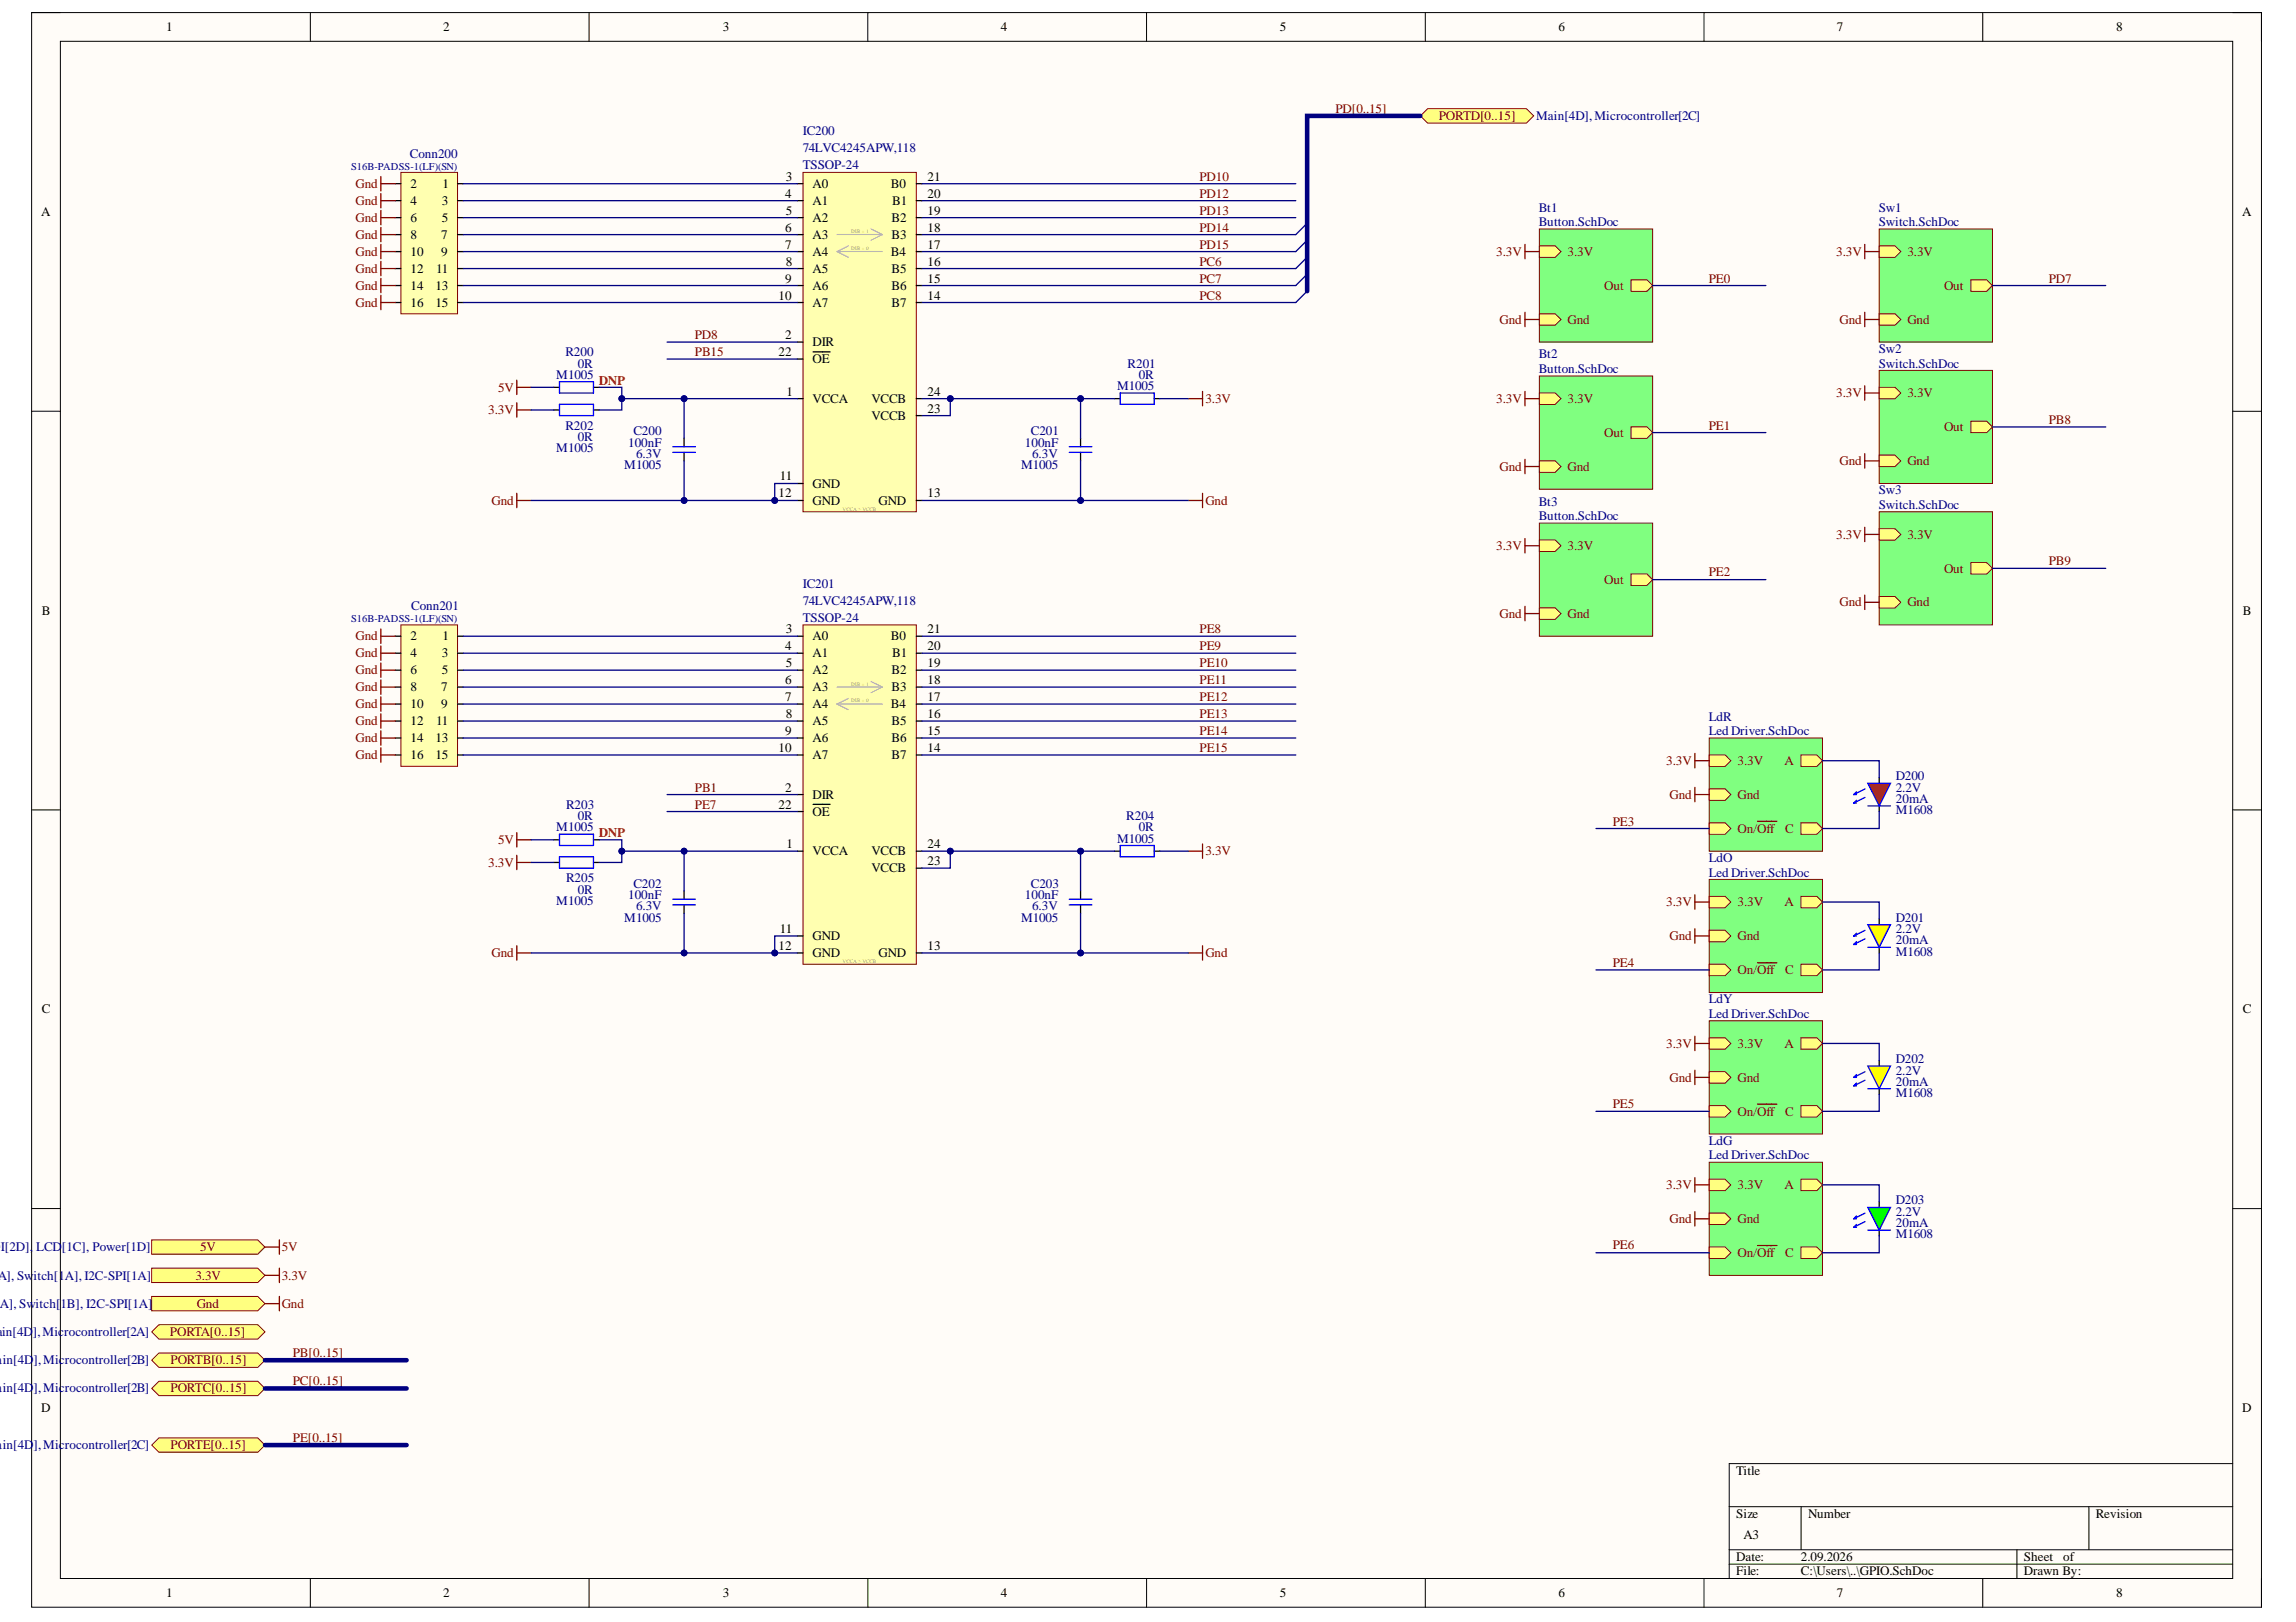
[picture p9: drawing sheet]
<svg xmlns="http://www.w3.org/2000/svg" width="297mm" height="210mm" viewBox="0 0 297 210" stroke-linecap="round" stroke-linejoin="round" font-family="sans-serif">
<defs><g id="words">
<g font-size="1.7">
<text x="21.5" y="4.1">1</text>
<text x="57.3" y="4.1">2</text>
<text x="93.5" y="4.1">3</text>
<text x="129.5" y="4.1">4</text>
<text x="165.6" y="4.1">5</text>
<text x="201.6" y="4.1">6</text>
<text x="237.6" y="4.1">7</text>
<text x="273.8" y="4.1">8</text>
<text x="101.7" y="23.4">3</text>
<text x="120" y="23.4">21</text>
<text x="5.3" y="28">A</text>
<text x="53.1" y="24.3">2</text>
<text x="53.1" y="26.5">4</text>
<text x="53.1" y="28.7">6</text>
<text x="57.2" y="26.5">3</text>
<text x="57.2" y="28.7">5</text>
<text x="57.3" y="24.3">1</text>
<text x="101.6" y="25.6">4</text>
<text x="101.6" y="30">6</text>
<text x="101.7" y="27.8">5</text>
<text x="105.1" y="24.3">A0</text>
<text x="105.1" y="26.5">A1</text>
<text x="105.1" y="28.7">A2</text>
<text x="115.3" y="24.3">B0</text>
<text x="115.4" y="28.7">B2</text>
<text x="115.4" y="26.5">B1</text>
<text x="120" y="30">18</text>
<text x="120" y="27.8">19</text>
<text x="120" y="25.6">20</text>
<text x="290.1" y="28">A</text>
<text x="53.1" y="30.9">8</text>
<text x="53.1" y="33.1">10</text>
<text x="53.1" y="35.3">12</text>
<text x="56.4" y="35.3">11</text>
<text x="57.1" y="30.9">7</text>
<text x="57.1" y="33.1">9</text>
<text x="101.6" y="32.2">7</text>
<text x="101.7" y="34.4">8</text>
<text x="105.1" y="30.9">A3</text>
<text x="105.1" y="33.1">A4</text>
<text x="105.1" y="35.3">A5</text>
<text x="115.3" y="33.1">B4</text>
<text x="115.4" y="35.3">B5</text>
<text x="115.4" y="30.9">B3</text>
<text x="120" y="34.4">16</text>
<text x="120" y="32.2">17</text>
<text x="53.1" y="37.5">14</text>
<text x="53.1" y="39.7">16</text>
<text x="56.3" y="37.5">13</text>
<text x="56.3" y="39.7">15</text>
<text x="100.7" y="38.8">10</text>
<text x="101.6" y="36.6">9</text>
<text x="105.1" y="37.5">A6</text>
<text x="105.1" y="39.7">A7</text>
<text x="115.4" y="39.7">B7</text>
<text x="115.4" y="37.5">B6</text>
<text x="120" y="38.8">14</text>
<text x="120" y="36.6">15</text>
<text x="100.7" y="46">22</text>
<text x="101.6" y="43.8">2</text>
<text x="105.1" y="44.8">DIR</text>
<text x="105.1" y="47">OE</text>
<text x="101.7" y="51.2">1</text>
<text x="105.1" y="52.1">VCCA</text>
<text x="112.7" y="52.1">VCCB</text>
<text x="120" y="53.4">23</text>
<text x="120" y="51.2">24</text>
<text x="112.7" y="54.3">VCCB</text>
<text x="100.7" y="64.4">12</text>
<text x="100.9" y="62.2">11</text>
<text x="105.1" y="63.1">GND</text>
<text x="105.1" y="65.3">GND</text>
<text x="113.7" y="65.3">GND</text>
<text x="120" y="64.4">13</text>
<text x="5.4" y="79.6">B</text>
<text x="53.1" y="82.9">2</text>
<text x="57.3" y="82.9">1</text>
<text x="101.7" y="81.9">3</text>
<text x="105.1" y="82.9">A0</text>
<text x="115.3" y="82.9">B0</text>
<text x="120" y="81.9">21</text>
<text x="290.2" y="79.6">B</text>
<text x="53.1" y="85.1">4</text>
<text x="53.1" y="87.3">6</text>
<text x="53.1" y="89.5">8</text>
<text x="57.1" y="89.5">7</text>
<text x="57.2" y="85.1">3</text>
<text x="57.2" y="87.3">5</text>
<text x="101.6" y="84.1">4</text>
<text x="101.6" y="88.5">6</text>
<text x="101.7" y="86.3">5</text>
<text x="105.1" y="85.1">A1</text>
<text x="105.1" y="87.3">A2</text>
<text x="105.1" y="89.5">A3</text>
<text x="115.4" y="89.5">B3</text>
<text x="115.4" y="87.3">B2</text>
<text x="115.4" y="85.1">B1</text>
<text x="120" y="88.5">18</text>
<text x="120" y="86.3">19</text>
<text x="120" y="84.1">20</text>
<text x="53.1" y="91.7">10</text>
<text x="53.1" y="93.9">12</text>
<text x="56.4" y="93.9">11</text>
<text x="57.1" y="91.7">9</text>
<text x="101.6" y="90.7">7</text>
<text x="101.6" y="95.1">9</text>
<text x="101.7" y="92.9">8</text>
<text x="105.1" y="91.7">A4</text>
<text x="105.1" y="93.9">A5</text>
<text x="115.3" y="91.7">B4</text>
<text x="115.4" y="93.9">B5</text>
<text x="120" y="95.1">15</text>
<text x="120" y="92.9">16</text>
<text x="120" y="90.7">17</text>
<text x="53.1" y="96.1">14</text>
<text x="53.1" y="98.3">16</text>
<text x="56.3" y="96.1">13</text>
<text x="56.3" y="98.3">15</text>
<text x="100.7" y="97.3">10</text>
<text x="105.1" y="96.1">A6</text>
<text x="105.1" y="98.3">A7</text>
<text x="115.4" y="98.3">B7</text>
<text x="115.4" y="96.1">B6</text>
<text x="120" y="97.3">14</text>
<text x="100.7" y="104.7">22</text>
<text x="101.6" y="102.5">2</text>
<text x="105.1" y="103.4">DIR</text>
<text x="105.1" y="105.6">OE</text>
<text x="101.7" y="109.7">1</text>
<text x="105.1" y="110.7">VCCA</text>
<text x="112.7" y="112.9">VCCB</text>
<text x="112.7" y="110.7">VCCB</text>
<text x="120" y="111.9">23</text>
<text x="120" y="109.7">24</text>
<text x="100.7" y="122.9">12</text>
<text x="100.9" y="120.7">11</text>
<text x="105.1" y="121.7">GND</text>
<text x="105.1" y="123.8">GND</text>
<text x="113.7" y="123.8">GND</text>
<text x="120" y="122.9">13</text>
<text x="5.4" y="131.1">C</text>
<text x="290.2" y="131.1">C</text>
<text x="5.3" y="182.7">D</text>
<text x="290.1" y="182.7">D</text>
<text x="224.6" y="190.8">Title</text>
<text x="224.6" y="196.4">Size</text>
<text x="233.9" y="196.4">Number</text>
<text x="271.1" y="196.4">Revision</text>
<text x="224.6" y="202">Date:</text>
<text x="224.6" y="203.9">File:</text>
<text x="225.5" y="199.2">A3</text>
<text x="233" y="202">2.09.2026</text>
<text x="233" y="203.9">C:\Users\..\GPIO.SchDoc</text>
<text x="261.8" y="202">Sheet</text>
<text x="261.8" y="203.9">Drawn By:</text>
<text x="266.9" y="202">of</text>
<text x="21.5" y="206.6">1</text>
<text x="57.3" y="206.6">2</text>
<text x="93.5" y="206.6">3</text>
<text x="129.5" y="206.6">4</text>
<text x="165.6" y="206.6">5</text>
<text x="201.6" y="206.6">6</text>
<text x="237.6" y="206.6">7</text>
<text x="273.8" y="206.6">8</text>
</g>
<g font-size="1.7" fill="#000080">
<text x="103.9" y="17.5">IC200</text>
<text x="198.7" y="15.5">Main[4D],Microcontroller[2C]</text>
<text x="53" y="20.4">Conn200</text>
<text x="103.9" y="19.7">74LVC4245APW,118</text>
<text x="103.9" y="21.9">TSSOP-24</text>
<text x="199.1" y="27.4">Bt1</text>
<text x="199.1" y="29.2">Button.SchDoc</text>
<text x="243.1" y="27.4">Sw1</text>
<text x="243.1" y="29.2">Switch.SchDoc</text>
<text x="73.2" y="46">R200</text>
<text x="74.8" y="47.6">0R</text>
<text x="145.9" y="47.6">R201</text>
<text x="199.1" y="46.4">Bt2</text>
<text x="243.1" y="45.7">Sw2</text>
<text x="243.1" y="47.6">Switch.SchDoc</text>
<text x="72" y="49">M1005</text>
<text x="144.5" y="50.4">M1005</text>
<text x="147.3" y="49">0R</text>
<text x="199.1" y="48.2">Button.SchDoc</text>
<text x="72" y="58.5">M1005</text>
<text x="73.2" y="55.6">R202</text>
<text x="74.8" y="57">0R</text>
<text x="81.3" y="57.8">100nF</text>
<text x="81.9" y="56.4">C200</text>
<text x="82.3" y="59.2">6.3V</text>
<text x="132.6" y="57.8">100nF</text>
<text x="133.4" y="56.4">C201</text>
<text x="133.5" y="59.2">6.3V</text>
<text x="80.8" y="60.7">M1005</text>
<text x="132.1" y="60.7">M1005</text>
<text x="199.1" y="65.5">Bt3</text>
<text x="243.1" y="64">Sw3</text>
<text x="243.1" y="65.8">Switch.SchDoc</text>
<text x="199.1" y="67.3">Button.SchDoc</text>
<text x="103.9" y="76.1">IC201</text>
<text x="53.2" y="79">Conn201</text>
<text x="103.9" y="78.3">74LVC4245APW,118</text>
<text x="103.9" y="80.5">TSSOP-24</text>
<text x="221.1" y="93.3">LdR</text>
<text x="221.1" y="95.1">Led Driver.SchDoc</text>
<text x="245.3" y="101">D200</text>
<text x="72" y="107.5">M1005</text>
<text x="73.2" y="104.7">R203</text>
<text x="74.8" y="106.1">0R</text>
<text x="145.7" y="106.1">R204</text>
<text x="147.3" y="107.5">0R</text>
<text x="245.3" y="103.9">20mA</text>
<text x="245.3" y="102.5">2.2V</text>
<text x="245.3" y="105.3">M1608</text>
<text x="144.5" y="109.1">M1005</text>
<text x="221.1" y="111.6">LdO</text>
<text x="221.1" y="113.5">Led Driver.SchDoc</text>
<text x="72" y="117.1">M1005</text>
<text x="73.2" y="114.1">R205</text>
<text x="74.8" y="115.7">0R</text>
<text x="80.8" y="119.3">M1005</text>
<text x="81.3" y="116.3">100nF</text>
<text x="81.9" y="114.9">C202</text>
<text x="82.3" y="117.8">6.3V</text>
<text x="132.1" y="119.3">M1005</text>
<text x="132.6" y="116.3">100nF</text>
<text x="133.4" y="114.9">C203</text>
<text x="133.5" y="117.8">6.3V</text>
<text x="245.3" y="119.3">D201</text>
<text x="245.3" y="122.2">20mA</text>
<text x="245.3" y="120.7">2.2V</text>
<text x="245.3" y="123.7">M1608</text>
<text x="221.1" y="129.8">LdY</text>
<text x="221.1" y="131.7">Led Driver.SchDoc</text>
<text x="245.3" y="137.5">D202</text>
<text x="245.3" y="140.5">20mA</text>
<text x="245.3" y="139.1">2.2V</text>
<text x="245.3" y="141.9">M1608</text>
<text x="221.1" y="148.2">LdG</text>
<text x="221.1" y="150">Led Driver.SchDoc</text>
<text x="245.3" y="155.9">D203</text>
<text x=".1" y="161.9">I[2D], LCD</text>
<text x="8" y="161.9">[1C], Power[1D]</text>
<text x="245.3" y="158.8">20mA</text>
<text x="245.3" y="157.3">2.2V</text>
<text x="245.3" y="160.3">M1608</text>
<text x="-.3" y="165.6">A], Sw</text>
<text x="4.3" y="165.6">itch[1A], I2C-SPI[1A]</text>
<text x="-.9" y="169.2">1A], Switch[</text>
<text x="-.5" y="172.9">ain[4D</text>
<text x="4.2" y="172.9">],Microcontroller[2A]</text>
<text x="7.8" y="169.2">1B], I2C-SPI[1A]</text>
<text x="-.4" y="176.6">ain[4D</text>
<text x="4.3" y="176.6">],Microcontroller[2B]</text>
<text x="-.4" y="180.2">ain[4D</text>
<text x="4.3" y="180.2">],Microcontroller[2B]</text>
<text x="-.4" y="187.5">ain[4D</text>
<text x="4.3" y="187.5">],Microcontroller[2C]</text>
</g>
<g font-size="1.7" fill="#800000">
<text x="172.8" y="14.6">PD[0..15]</text>
<text x="186.1" y="15.5">PORTD[0..15]</text>
<text x="155.2" y="23.4">PD10</text>
<text x="46" y="24.3">Gnd</text>
<text x="46" y="26.5">Gnd</text>
<text x="46" y="28.7">Gnd</text>
<text x="155.2" y="30">PD14</text>
<text x="155.2" y="27.8">PD13</text>
<text x="155.2" y="25.6">PD12</text>
<text x="46" y="30.9">Gnd</text>
<text x="46" y="33.1">Gnd</text>
<text x="46" y="35.3">Gnd</text>
<text x="155.2" y="34.4">PC6</text>
<text x="155.2" y="32.2">PD15</text>
<text x="193.6" y="33.1">3.3V</text>
<text x="202.8" y="33.1">3.3V</text>
<text x="237.6" y="33.1">3.3V</text>
<text x="246.8" y="33.1">3.3V</text>
<text x="46" y="37.5">Gnd</text>
<text x="46" y="39.7">Gnd</text>
<text x="155.2" y="38.8">PC8</text>
<text x="155.2" y="36.6">PC7</text>
<text x="194" y="41.9">Gnd</text>
<text x="202.8" y="41.9">Gnd</text>
<text x="207.5" y="37.5">Out</text>
<text x="221.1" y="36.6">PE0</text>
<text x="238" y="41.9">Gnd</text>
<text x="246.8" y="41.9">Gnd</text>
<text x="251.5" y="37.5">Out</text>
<text x="265" y="36.6">PD7</text>
<text x="89.9" y="43.8">PD8</text>
<text x="89.9" y="46">PB15</text>
<text x="63.2" y="53.6">3.3V</text>
<text x="64.4" y="50.7">5V</text>
<text x="155.9" y="52.1">3.3V</text>
<text x="193.6" y="52.1">3.3V</text>
<text x="202.8" y="52.1">3.3V</text>
<text x="237.6" y="51.4">3.3V</text>
<text x="246.8" y="51.4">3.3V</text>
<text x="207.5" y="56.5">Out</text>
<text x="221.1" y="55.6">PE1</text>
<text x="251.5" y="55.8">Out</text>
<text x="265" y="54.8">PB8</text>
<text x="63.6" y="65.3">Gnd</text>
<text x="155.9" y="65.3">Gnd</text>
<text x="194" y="60.9">Gnd</text>
<text x="202.8" y="60.9">Gnd</text>
<text x="238" y="60.2">Gnd</text>
<text x="246.8" y="60.2">Gnd</text>
<text x="193.6" y="71.1">3.3V</text>
<text x="202.8" y="71.1">3.3V</text>
<text x="237.6" y="69.7">3.3V</text>
<text x="246.8" y="69.7">3.3V</text>
<text x="207.5" y="75.5">Out</text>
<text x="221.1" y="74.6">PE2</text>
<text x="251.5" y="74.1">Out</text>
<text x="265" y="73.2">PB9</text>
<text x="46" y="82.9">Gnd</text>
<text x="155.2" y="81.9">PE8</text>
<text x="194" y="79.9">Gnd</text>
<text x="202.8" y="79.9">Gnd</text>
<text x="238" y="78.5">Gnd</text>
<text x="246.8" y="78.5">Gnd</text>
<text x="46" y="85.1">Gnd</text>
<text x="46" y="87.3">Gnd</text>
<text x="46" y="89.5">Gnd</text>
<text x="155.2" y="84.1">PE9</text>
<text x="155.2" y="86.3">PE10</text>
<text x="155.2" y="88.5">PE11</text>
<text x="46" y="91.7">Gnd</text>
<text x="46" y="93.9">Gnd</text>
<text x="155.2" y="90.7">PE12</text>
<text x="155.2" y="92.9">PE13</text>
<text x="155.2" y="95.1">PE14</text>
<text x="46" y="96.1">Gnd</text>
<text x="46" y="98.3">Gnd</text>
<text x="155.2" y="97.3">PE15</text>
<text x="215.6" y="99">3.3V</text>
<text x="224.8" y="99">3.3V</text>
<text x="230.9" y="99">A</text>
<text x="89.9" y="102.5">PB1</text>
<text x="89.9" y="104.7">PE7</text>
<text x="208.6" y="106.9">PE3</text>
<text x="216" y="103.4">Gnd</text>
<text x="224.8" y="103.4">Gnd</text>
<text x="224.8" y="107.8">On/Off</text>
<text x="231" y="107.8">C</text>
<text x="63.2" y="112.2">3.3V</text>
<text x="64.4" y="109.2">5V</text>
<text x="155.9" y="110.7">3.3V</text>
<text x="215.6" y="117.3">3.3V</text>
<text x="224.8" y="117.3">3.3V</text>
<text x="230.9" y="117.3">A</text>
<text x="63.6" y="123.8">Gnd</text>
<text x="155.9" y="123.8">Gnd</text>
<text x="208.6" y="125.1">PE4</text>
<text x="216" y="121.7">Gnd</text>
<text x="224.8" y="121.7">Gnd</text>
<text x="224.8" y="126">On/Off</text>
<text x="231" y="126">C</text>
<text x="215.6" y="135.6">3.3V</text>
<text x="224.8" y="135.6">3.3V</text>
<text x="230.9" y="135.6">A</text>
<text x="208.6" y="143.4">PE5</text>
<text x="216" y="140">Gnd</text>
<text x="224.8" y="140">Gnd</text>
<text x="224.8" y="144.4">On/Off</text>
<text x="231" y="144.4">C</text>
<text x="215.6" y="153.8">3.3V</text>
<text x="224.8" y="153.8">3.3V</text>
<text x="230.9" y="153.8">A</text>
<text x="25.9" y="161.9">5V</text>
<text x="36.4" y="161.9">5V</text>
<text x="208.6" y="161.7">PE6</text>
<text x="216" y="158.2">Gnd</text>
<text x="224.8" y="158.2">Gnd</text>
<text x="25.3" y="165.6">3.3V</text>
<text x="36.4" y="165.6">3.3V</text>
<text x="224.8" y="162.6">On/Off</text>
<text x="231" y="162.6">C</text>
<text x="22" y="172.9">PORTA[0..15]</text>
<text x="25.5" y="169.2">Gnd</text>
<text x="36.4" y="169.2">Gnd</text>
<text x="22.1" y="176.6">PORTB[0..15]</text>
<text x="37.9" y="175.6">PB[0..15]</text>
<text x="37.9" y="179.3">PC[0..15]</text>
<text x="22.1" y="180.2">PORTC[0..15]</text>
<text x="22.1" y="187.5">PORTE[0..15]</text>
<text x="37.9" y="186.6">PE[0..15]</text>
</g>
<g font-size="1.7" fill="#f00">
<text x="77.5" y="49.8">DNP</text>
<text x="77.5" y="108.3">DNP</text>
</g>
<g font-size="1.4" fill="#000080">
<text x="45.4" y="22">S16B-PADSS-1(LF)(SN)</text>
<text x="45.4" y="80.5">S16B-PADSS-1(LF)(SN)</text>
</g>
<g font-size=".7" fill="#999">
<text x="110.1" y="30.2">DIR = 1</text>
<text x="110.1" y="32.4">DIR = 0</text>
<text x="109" y="66.1">VCCA ≥ VCCB</text>
<text x="110.1" y="88.8">DIR = 1</text>
<text x="110.1" y="90.9">DIR = 0</text>
<text x="109" y="124.6">VCCA ≥ VCCB</text>
</g>
</g></defs>
<path d="M4.1 1.6h288.5v206.4h-288.5z" fill-rule="evenodd" fill="#fffcf8"/>
<path d="M4.1 1.6h288.5v206.4h-288.5z" fill="none" stroke="#000" stroke-width=".13"/>
<path d="M7.8 5.3h281v199h-281z" fill-rule="evenodd" fill="#fffcf8"/>
<g fill="none" stroke="#000" stroke-width=".13">
<path d="M4.1 1.6h3.7M7.8 5.3h281v199h-281zM40.1 1.6v3.7M76.2 1.6v3.7M112.3 1.6v3.7M148.3 1.6v3.7M184.4 1.6v3.7M220.5 1.6v3.7M256.5 1.6v3.7M288.8 1.6h3.8v3.7M4.1 53.2h3.7M288.8 53.2h3.8"/>
<path d="M4.1 104.8h3.7M288.8 104.8h3.8M4.1 156.4h3.7M288.8 156.4h3.8M223.7 195h65.1M233 195v5.6M270.2 195v5.6M288.8 189.4h-65.1v14.9M40.1 204.3v3.7M76.2 204.3v3.7M112.3 204.3v3.7M148.3 204.3v3.7"/>
<path d="M184.4 204.3v3.7M220.5 204.3v3.7M223.7 200.6h65.1M223.7 202.4h65.1M256.5 204.3v3.7M260.9 200.6v3.7M292.6 204.3v3.7"/>
</g>
<path d="M19.6 164.1h13.7l1 .9-1 1h-13.7z" fill-rule="evenodd" fill="#ffff80"/>
<path d="M19.6 164.1h13.7l1 .9-1 1h-13.7z" fill="none" stroke="#800000" stroke-width=".13"/>
<path d="M19.6 167.8h13.7l1 .9-1 .9h-13.7z" fill-rule="evenodd" fill="#ffff80"/>
<path d="M19.6 167.8h13.7l1 .9-1 .9h-13.7z" fill="none" stroke="#800000" stroke-width=".13"/>
<path d="M19.6 172.4l1-1h12.8l.9 1-.9 .9h-12.8z" fill-rule="evenodd" fill="#ffff80"/>
<path d="M19.6 172.4l1-1h12.8l.9 1-.9 .9h-12.8z" fill="none" stroke="#800000" stroke-width=".13"/>
<path d="M19.6 176l1-.9h12.8l.9 .9-.9 1h-12.8z" fill-rule="evenodd" fill="#ffff80"/>
<path d="M19.6 176l1-.9h12.8l.9 .9-.9 1h-12.8z" fill="none" stroke="#800000" stroke-width=".13"/>
<path d="M19.6 179.7l1-.9h12.8l.9 .9-.9 .9h-12.8z" fill-rule="evenodd" fill="#ffff80"/>
<path d="M19.6 179.7l1-.9h12.8l.9 .9-.9 .9h-12.8z" fill="none" stroke="#800000" stroke-width=".13"/>
<path d="M183.8 15l.9-.9h12.8l.9 .9-.9 .9h-12.8z" fill-rule="evenodd" fill="#ffff80"/>
<path d="M183.8 15l.9-.9h12.8l.9 .9-.9 .9h-12.8z" fill="none" stroke="#800000" stroke-width=".13"/>
<path d="M19.6 187l1-.9h12.8l.9 .9-.9 .9h-12.8z" fill-rule="evenodd" fill="#ffff80"/>
<path d="M19.6 187l1-.9h12.8l.9 .9-.9 .9h-12.8z" fill="none" stroke="#800000" stroke-width=".13"/>
<path d="M103.9 22.3h14.6v43.9h-14.6z" fill-rule="evenodd" fill="#ffffb0"/>
<path d="M103.9 22.3h14.6v43.9h-14.6z" fill="none" stroke="#800000" stroke-width=".13"/>
<g fill="none" stroke="#000" stroke-width=".17">
<path d="M103.2 23.8h.7M103.2 26h.7M103.2 28.2h.7M103.2 30.4h.7M103.2 32.6h.7M103.2 34.8h.7M103.2 37h.7M103.2 39.1h.7M118.5 23.8h.8M118.5 26h.8M118.5 28.2h.8M118.5 30.4h.8"/>
<path d="M118.5 32.6h.8M118.5 34.8h.8M118.5 37h.8M118.5 39.1h.8M103.2 51.6h.7M103.2 44.3h.7M103.2 46.5h.7M105.2 45.5h2.2M118.5 51.6h.8M118.5 53.8h.8M103.2 62.6h.7M103.2 64.8h.7"/>
<path d="M118.5 64.8h.8"/>
</g>
<path d="M108.3 30.4h5.8M108.3 32.6h5.8M108.3 32.6l1.5 .7M109.8 31.8l-1.5 .8M112.7 29.6l1.4 .8M114.1 30.4l-1.4 .7" fill="none" stroke="#b7b7b7" stroke-width=".17"/>
<path d="M51.9 80.9h7.3v18.3h-7.3z" fill-rule="evenodd" fill="#ffffb0"/>
<path d="M51.9 80.9h7.3v18.3h-7.3z" fill="none" stroke="#800000" stroke-width=".13"/>
<g fill="none" stroke="#000" stroke-width=".17">
<path d="M51.1 82.3h.8M51.1 84.5h.8M51.1 86.7h.8M51.1 88.9h.8M51.1 91.1h.8M51.1 93.3h.8M51.1 95.5h.8M51.1 97.7h.8M59.2 82.3h.7M59.2 84.5h.7M59.2 86.7h.7M59.2 88.9h.7"/>
<path d="M59.2 91.1h.7M59.2 93.3h.7M59.2 95.5h.7M59.2 97.7h.7"/>
</g>
<path d="M103.9 80.9h14.6v43.9h-14.6z" fill-rule="evenodd" fill="#ffffb0"/>
<path d="M103.9 80.9h14.6v43.9h-14.6z" fill="none" stroke="#800000" stroke-width=".13"/>
<g fill="none" stroke="#000" stroke-width=".17">
<path d="M103.2 82.3h.7M103.2 84.5h.7M103.2 86.7h.7M103.2 88.9h.7M103.2 91.1h.7M103.2 93.3h.7M103.2 95.5h.7M103.2 97.7h.7M118.5 82.3h.8M118.5 84.5h.8M118.5 86.7h.8M118.5 88.9h.8"/>
<path d="M118.5 91.1h.8M118.5 93.3h.8M118.5 95.5h.8M118.5 97.7h.8M103.2 110.1h.7M103.2 102.8h.7M103.2 105h.7M105.2 104.1h2.2M118.5 110.1h.8M118.5 112.3h.8M103.2 121.1h.7M103.2 123.3h.7"/>
<path d="M118.5 123.3h.8"/>
</g>
<path d="M108.3 88.9h5.8M108.3 91.1h5.8M108.3 91.1l1.5 .7M109.8 90.4l-1.5 .7M112.7 88.2l1.4 .7M114.1 88.9l-1.4 .8" fill="none" stroke="#b7b7b7" stroke-width=".17"/>
<path d="M51.9 22.3h7.3v18.3h-7.3z" fill-rule="evenodd" fill="#ffffb0"/>
<path d="M51.9 22.3h7.3v18.3h-7.3z" fill="none" stroke="#800000" stroke-width=".13"/>
<g fill="none" stroke="#000" stroke-width=".17">
<path d="M51.1 23.8h.8M51.1 26h.8M51.1 28.2h.8M51.1 30.4h.8M51.1 32.6h.8M51.1 34.8h.8M51.1 37h.8M51.1 39.1h.8M59.2 23.8h.7M59.2 26h.7M59.2 28.2h.7M59.2 30.4h.7"/>
<path d="M59.2 32.6h.7M59.2 34.8h.7M59.2 37h.7M59.2 39.1h.7M71.6 50.1h.8M76.8 50.1h.7M88.5 56.7v1.1M88.5 58.5v1.1M139.8 56.7v1.1M139.8 58.5v1.1M144.2 51.6h.7M149.3 51.6h.8"/>
</g>
<path d="M169.1 28.9l-1.5 1.5M169.1 31.1l-1.5 1.5M169.1 33.3l-1.5 1.5M169.1 35.5l-1.5 1.5M169.1 37.7l-1.5 1.4" fill="none" stroke="#000080" stroke-width=".17"/>
<path d="M72.4 49.4h4.4v1.5h-4.4zM87 57.8h3M87 58.5h3M138.3 57.8h3M138.3 58.5h3M144.9 50.9h4.4v1.4h-4.4z" fill="none" stroke="#00f" stroke-width=".17"/>
<path d="M34.3 165h1.8M34.3 168.7h1.8M34.3 161.4h1.8M36.1 160.5v1.8M36.1 164.1v1.9M36.1 167.8v1.8" fill="none" stroke="#800000" stroke-width=".17"/>
<path d="M19.6 160.5h13.7l1 .9-1 .9h-13.7z" fill-rule="evenodd" fill="#ffff80"/>
<path d="M19.6 160.5h13.7l1 .9-1 .9h-13.7z" fill="none" stroke="#800000" stroke-width=".13"/>
<g fill="none" stroke="#800000" stroke-width=".17">
<path d="M49.3 22.8v1.9M49.3 25v1.9M49.3 27.2v1.9M49.3 29.4v1.9M49.3 31.6v1.9M49.3 33.8v1.9M49.3 36v1.9M49.3 38.2v1.9M49.3 23.8h1.8M49.3 26h1.8M49.3 28.2h1.8M49.3 30.4h1.8"/>
<path d="M49.3 32.6h1.8M49.3 34.8h1.8M49.3 37h1.8M49.3 39.1h1.8M66.9 49.2v1.9M66.9 52.1v1.9M66.9 53.1h1.8M66.9 50.1h1.8M153.7 51.6h1.9M155.6 50.7v1.8M66.9 63.8v1.9M66.9 64.8h1.8"/>
<path d="M153.7 64.8h1.9M155.6 63.8v1.9M49.3 81.4v1.9M49.3 83.6v1.9M49.3 85.8v1.9M49.3 88v1.8M49.3 90.2v1.8M49.3 92.4v1.8M49.3 94.6v1.8M49.3 96.8v1.8M49.3 82.3h1.8M49.3 84.5h1.8"/>
<path d="M49.3 86.7h1.8M49.3 88.9h1.8M49.3 91.1h1.8M49.3 93.3h1.8M49.3 95.5h1.8M49.3 97.7h1.8M66.9 107.8v1.8M66.9 110.7v1.8M66.9 111.6h1.8M66.9 108.7h1.8M153.7 110.1h1.9M155.6 109.2v1.9"/>
<path d="M66.9 122.4v1.9M66.9 123.3h1.8M153.7 123.3h1.9M155.6 122.4v1.9"/>
</g>
<path d="M71.6 53.1h.8M76.8 53.1h.7M71.6 108.7h.8M71.6 111.6h.8M76.8 108.7h.7M76.8 111.6h.7M88.5 115.3v1.1M88.5 117.1v1.1M139.8 115.3v1.1M139.8 117.1v1.1M144.2 110.1h.7M149.3 110.1h.8" fill="none" stroke="#000" stroke-width=".17"/>
<path d="M72.4 52.3h4.4v1.5h-4.4zM72.4 108h4.4v1.4h-4.4zM72.4 110.9h4.4v1.4h-4.4zM87 116.4h3M87 117.1h3M138.3 116.4h3M138.3 117.1h3M144.9 109.4h4.4v1.5h-4.4z" fill="none" stroke="#00f" stroke-width=".17"/>
<path d="M199.2 29.6h14.6v14.7h-14.6z" fill-rule="evenodd" fill="#80ff80"/>
<path d="M199.2 29.6h14.6v14.7h-14.6z" fill="none" stroke="#800000" stroke-width=".13"/>
<path d="M199.2 31.8h2l.7 .8-.7 .7h-2z" fill-rule="evenodd" fill="#ffff80"/>
<path d="M199.2 31.8h2l.7 .8-.7 .7h-2z" fill="none" stroke="#800000" stroke-width=".13"/>
<path d="M199.2 40.6h2l.7 .7-.7 .8h-2z" fill-rule="evenodd" fill="#ffff80"/>
<path d="M199.2 40.6h2l.7 .7-.7 .8h-2z" fill="none" stroke="#800000" stroke-width=".13"/>
<path d="M211 36.2h2.1l.7 .8-.7 .7h-2.1z" fill-rule="evenodd" fill="#ffff80"/>
<path d="M211 36.2h2.1l.7 .8-.7 .7h-2.1z" fill="none" stroke="#800000" stroke-width=".13"/>
<g fill="none" stroke="#000080" stroke-width=".17">
<path d="M59.9 23.8h43.3M59.9 26h43.3M59.9 28.2h43.3M59.9 30.4h43.3M59.9 32.6h43.3M59.9 34.8h43.3M59.9 37h43.3M59.9 39.1h43.3M119.3 23.8h48.3M119.3 26h48.3M119.3 28.2h48.3M119.3 30.4h48.3"/>
<path d="M119.3 32.6h48.3M119.3 34.8h48.3M119.3 37h48.3M119.3 39.1h48.3M86.3 44.3h16.9M86.3 46.5h16.9M119.3 51.6h24.9M150.1 51.6h3.6M59.9 82.3h43.3M59.9 84.5h43.3M59.9 86.7h43.3M59.9 88.9h43.3"/>
<path d="M59.9 91.1h43.3M59.9 93.3h43.3M59.9 95.5h43.3M59.9 97.7h43.3M119.3 82.3h48.3M119.3 84.5h48.3M119.3 86.7h48.3M119.3 88.9h48.3M119.3 91.1h48.3M119.3 93.3h48.3M119.3 95.5h48.3M119.3 97.7h48.3"/>
</g>
<circle cx="139.8" cy="51.6" r=".37" fill="#000080"/>
<circle cx="139.8" cy="51.6" r=".37" fill="none" stroke="#000080" stroke-width=".13"/>
<circle cx="122.9" cy="51.6" r=".37" fill="#000080"/>
<circle cx="122.9" cy="51.6" r=".37" fill="none" stroke="#000080" stroke-width=".13"/>
<path d="M139.8 59.6v5.2" fill="none" stroke="#000080" stroke-width=".17"/>
<circle cx="139.8" cy="64.8" r=".37" fill="#000080"/>
<circle cx="139.8" cy="64.8" r=".37" fill="none" stroke="#000080" stroke-width=".13"/>
<path d="M139.8 51.6v5.1" fill="none" stroke="#000080" stroke-width=".17"/>
<circle cx="139.8" cy="51.6" r=".37" fill="#000080"/>
<circle cx="139.8" cy="51.6" r=".37" fill="none" stroke="#000080" stroke-width=".13"/>
<path d="M103.2 62.6h-3v2.2" fill="none" stroke="#000080" stroke-width=".17"/>
<circle cx="100.2" cy="64.8" r=".37" fill="#000080"/>
<circle cx="100.2" cy="64.8" r=".37" fill="none" stroke="#000080" stroke-width=".13"/>
<path d="M122.9 51.6v2.2h-3.6" fill="none" stroke="#000080" stroke-width=".17"/>
<circle cx="122.9" cy="51.6" r=".37" fill="#000080"/>
<circle cx="122.9" cy="51.6" r=".37" fill="none" stroke="#000080" stroke-width=".13"/>
<path d="M88.5 59.6v5.2" fill="none" stroke="#000080" stroke-width=".17"/>
<circle cx="88.5" cy="64.8" r=".37" fill="#000080"/>
<circle cx="88.5" cy="64.8" r=".37" fill="none" stroke="#000080" stroke-width=".13"/>
<path d="M88.5 51.6v5.1" fill="none" stroke="#000080" stroke-width=".17"/>
<circle cx="88.5" cy="51.6" r=".37" fill="#000080"/>
<circle cx="88.5" cy="51.6" r=".37" fill="none" stroke="#000080" stroke-width=".13"/>
<path d="M77.5 50.1h2.9v3h-2.9" fill="none" stroke="#000080" stroke-width=".17"/>
<circle cx="80.4" cy="51.6" r=".37" fill="#000080"/>
<circle cx="80.4" cy="51.6" r=".37" fill="none" stroke="#000080" stroke-width=".13"/>
<path d="M80.4 51.6h22.8" fill="none" stroke="#000080" stroke-width=".17"/>
<circle cx="80.4" cy="51.6" r=".37" fill="#000080"/>
<circle cx="80.4" cy="51.6" r=".37" fill="none" stroke="#000080" stroke-width=".13"/>
<circle cx="88.5" cy="51.6" r=".37" fill="#000080"/>
<circle cx="88.5" cy="51.6" r=".37" fill="none" stroke="#000080" stroke-width=".13"/>
<path d="M68.7 64.8h34.5" fill="none" stroke="#000080" stroke-width=".17"/>
<circle cx="100.2" cy="64.8" r=".37" fill="#000080"/>
<circle cx="100.2" cy="64.8" r=".37" fill="none" stroke="#000080" stroke-width=".13"/>
<circle cx="88.5" cy="64.8" r=".37" fill="#000080"/>
<circle cx="88.5" cy="64.8" r=".37" fill="none" stroke="#000080" stroke-width=".13"/>
<path d="M68.7 50.1h2.9M68.7 53.1h2.9M119.3 64.8h34.4" fill="none" stroke="#000080" stroke-width=".17"/>
<circle cx="139.8" cy="64.8" r=".37" fill="#000080"/>
<circle cx="139.8" cy="64.8" r=".37" fill="none" stroke="#000080" stroke-width=".13"/>
<path d="M86.3 102.8h16.9M86.3 105h16.9M119.3 110.1h24.9M150.1 110.1h3.6" fill="none" stroke="#000080" stroke-width=".17"/>
<circle cx="139.8" cy="110.1" r=".37" fill="#000080"/>
<circle cx="139.8" cy="110.1" r=".37" fill="none" stroke="#000080" stroke-width=".13"/>
<circle cx="122.9" cy="110.1" r=".37" fill="#000080"/>
<circle cx="122.9" cy="110.1" r=".37" fill="none" stroke="#000080" stroke-width=".13"/>
<path d="M139.8 118.2v5.1" fill="none" stroke="#000080" stroke-width=".17"/>
<circle cx="139.8" cy="123.3" r=".37" fill="#000080"/>
<circle cx="139.8" cy="123.3" r=".37" fill="none" stroke="#000080" stroke-width=".13"/>
<path d="M139.8 110.1v5.2" fill="none" stroke="#000080" stroke-width=".17"/>
<circle cx="139.8" cy="110.1" r=".37" fill="#000080"/>
<circle cx="139.8" cy="110.1" r=".37" fill="none" stroke="#000080" stroke-width=".13"/>
<path d="M103.2 121.1h-3v2.2" fill="none" stroke="#000080" stroke-width=".17"/>
<circle cx="100.2" cy="123.3" r=".37" fill="#000080"/>
<circle cx="100.2" cy="123.3" r=".37" fill="none" stroke="#000080" stroke-width=".13"/>
<path d="M122.9 110.1v2.2h-3.6" fill="none" stroke="#000080" stroke-width=".17"/>
<circle cx="122.9" cy="110.1" r=".37" fill="#000080"/>
<circle cx="122.9" cy="110.1" r=".37" fill="none" stroke="#000080" stroke-width=".13"/>
<path d="M88.5 118.2v5.1" fill="none" stroke="#000080" stroke-width=".17"/>
<circle cx="88.5" cy="123.3" r=".37" fill="#000080"/>
<circle cx="88.5" cy="123.3" r=".37" fill="none" stroke="#000080" stroke-width=".13"/>
<path d="M88.5 110.1v5.2" fill="none" stroke="#000080" stroke-width=".17"/>
<circle cx="88.5" cy="110.1" r=".37" fill="#000080"/>
<circle cx="88.5" cy="110.1" r=".37" fill="none" stroke="#000080" stroke-width=".13"/>
<path d="M77.5 108.7h2.9v2.9h-2.9" fill="none" stroke="#000080" stroke-width=".17"/>
<circle cx="80.4" cy="110.1" r=".37" fill="#000080"/>
<circle cx="80.4" cy="110.1" r=".37" fill="none" stroke="#000080" stroke-width=".13"/>
<path d="M80.4 110.1h22.8" fill="none" stroke="#000080" stroke-width=".17"/>
<circle cx="80.4" cy="110.1" r=".37" fill="#000080"/>
<circle cx="80.4" cy="110.1" r=".37" fill="none" stroke="#000080" stroke-width=".13"/>
<circle cx="88.5" cy="110.1" r=".37" fill="#000080"/>
<circle cx="88.5" cy="110.1" r=".37" fill="none" stroke="#000080" stroke-width=".13"/>
<path d="M68.7 123.3h34.5" fill="none" stroke="#000080" stroke-width=".17"/>
<circle cx="100.2" cy="123.3" r=".37" fill="#000080"/>
<circle cx="100.2" cy="123.3" r=".37" fill="none" stroke="#000080" stroke-width=".13"/>
<circle cx="88.5" cy="123.3" r=".37" fill="#000080"/>
<circle cx="88.5" cy="123.3" r=".37" fill="none" stroke="#000080" stroke-width=".13"/>
<path d="M68.7 108.7h2.9M68.7 111.6h2.9M119.3 123.3h34.4" fill="none" stroke="#000080" stroke-width=".17"/>
<circle cx="139.8" cy="123.3" r=".37" fill="#000080"/>
<circle cx="139.8" cy="123.3" r=".37" fill="none" stroke="#000080" stroke-width=".13"/>
<path d="M183.8 15h-14.7v22.7M34.3 187h18.3" fill="none" stroke="#000080" stroke-width=".59"/>
<path d="M199.2 48.7h14.6v14.6h-14.6z" fill-rule="evenodd" fill="#80ff80"/>
<path d="M199.2 48.7h14.6v14.6h-14.6z" fill="none" stroke="#800000" stroke-width=".13"/>
<path d="M199.2 50.8h2l.7 .8-.7 .7h-2z" fill-rule="evenodd" fill="#ffff80"/>
<path d="M199.2 50.8h2l.7 .8-.7 .7h-2z" fill="none" stroke="#800000" stroke-width=".13"/>
<path d="M199.2 59.6h2l.7 .8-.7 .7h-2z" fill-rule="evenodd" fill="#ffff80"/>
<path d="M199.2 59.6h2l.7 .8-.7 .7h-2z" fill="none" stroke="#800000" stroke-width=".13"/>
<path d="M211 55.2h2.1l.7 .8-.7 .7h-2.1z" fill-rule="evenodd" fill="#ffff80"/>
<path d="M211 55.2h2.1l.7 .8-.7 .7h-2.1z" fill="none" stroke="#800000" stroke-width=".13"/>
<path d="M199.2 67.7h14.6v14.6h-14.6z" fill-rule="evenodd" fill="#80ff80"/>
<path d="M199.2 67.7h14.6v14.6h-14.6z" fill="none" stroke="#800000" stroke-width=".13"/>
<path d="M199.2 69.9h2l.7 .7-.7 .8h-2z" fill-rule="evenodd" fill="#ffff80"/>
<path d="M199.2 69.9h2l.7 .7-.7 .8h-2z" fill="none" stroke="#800000" stroke-width=".13"/>
<path d="M199.2 78.7h2l.7 .7-.7 .8h-2z" fill-rule="evenodd" fill="#ffff80"/>
<path d="M199.2 78.7h2l.7 .7-.7 .8h-2z" fill="none" stroke="#800000" stroke-width=".13"/>
<path d="M211 74.3h2.1l.7 .7-.7 .8h-2.1z" fill-rule="evenodd" fill="#ffff80"/>
<path d="M211 74.3h2.1l.7 .7-.7 .8h-2.1z" fill="none" stroke="#800000" stroke-width=".13"/>
<path d="M197.3 31.6v1.9M197.3 32.6h1.9M197.3 40.4v1.9M197.3 50.7v1.8M197.3 59.4v1.9M197.3 41.3h1.9M197.3 51.6h1.9M197.3 69.7v1.9M197.3 78.5v1.8M197.3 60.4h1.9M197.3 70.6h1.9M197.3 79.4h1.9" fill="none" stroke="#800000" stroke-width=".17"/>
<path d="M213.8 37h14.7M213.8 56h14.7M213.8 75h14.7" fill="none" stroke="#000080" stroke-width=".17"/>
<path d="M34.3 176h18.3" fill="none" stroke="#000080" stroke-width=".59"/>
<path d="M243.1 29.6h14.7v14.7h-14.7z" fill-rule="evenodd" fill="#80ff80"/>
<path d="M243.1 29.6h14.7v14.7h-14.7z" fill="none" stroke="#800000" stroke-width=".13"/>
<path d="M243.1 31.8h2.1l.7 .8-.7 .7h-2.1z" fill-rule="evenodd" fill="#ffff80"/>
<path d="M243.1 31.8h2.1l.7 .8-.7 .7h-2.1z" fill="none" stroke="#800000" stroke-width=".13"/>
<path d="M243.1 40.6h2.1l.7 .7-.7 .8h-2.1z" fill-rule="evenodd" fill="#ffff80"/>
<path d="M243.1 40.6h2.1l.7 .7-.7 .8h-2.1z" fill="none" stroke="#800000" stroke-width=".13"/>
<path d="M255 36.2h2l.8 .8-.8 .7h-2z" fill-rule="evenodd" fill="#ffff80"/>
<path d="M255 36.2h2l.8 .8-.8 .7h-2z" fill="none" stroke="#800000" stroke-width=".13"/>
<path d="M241.2 31.6v1.9M241.2 32.6h1.9M241.2 40.4v1.9M241.2 41.3h1.9" fill="none" stroke="#800000" stroke-width=".17"/>
<path d="M257.8 37h14.6" fill="none" stroke="#000080" stroke-width=".17"/>
<path d="M243.1 47.9h14.7v14.7h-14.7z" fill-rule="evenodd" fill="#80ff80"/>
<path d="M243.1 47.9h14.7v14.7h-14.7z" fill="none" stroke="#800000" stroke-width=".13"/>
<path d="M243.1 50.1h2.1l.7 .8-.7 .7h-2.1z" fill-rule="evenodd" fill="#ffff80"/>
<path d="M243.1 50.1h2.1l.7 .8-.7 .7h-2.1z" fill="none" stroke="#800000" stroke-width=".13"/>
<path d="M243.1 58.9h2.1l.7 .7-.7 .8h-2.1z" fill-rule="evenodd" fill="#ffff80"/>
<path d="M243.1 58.9h2.1l.7 .7-.7 .8h-2.1z" fill="none" stroke="#800000" stroke-width=".13"/>
<path d="M255 54.5h2l.8 .8-.8 .7h-2z" fill-rule="evenodd" fill="#ffff80"/>
<path d="M255 54.5h2l.8 .8-.8 .7h-2z" fill="none" stroke="#800000" stroke-width=".13"/>
<path d="M241.2 49.9v1.9M241.2 58.7v1.9M241.2 50.9h1.9M241.2 59.6h1.9" fill="none" stroke="#800000" stroke-width=".17"/>
<path d="M257.8 55.3h14.6" fill="none" stroke="#000080" stroke-width=".17"/>
<path d="M243.1 66.2h14.7v14.7h-14.7z" fill-rule="evenodd" fill="#80ff80"/>
<path d="M243.1 66.2h14.7v14.7h-14.7z" fill="none" stroke="#800000" stroke-width=".13"/>
<path d="M243.1 68.4h2.1l.7 .8-.7 .7h-2.1z" fill-rule="evenodd" fill="#ffff80"/>
<path d="M243.1 68.4h2.1l.7 .8-.7 .7h-2.1z" fill="none" stroke="#800000" stroke-width=".13"/>
<path d="M243.1 77.2h2.1l.7 .7-.7 .8h-2.1z" fill-rule="evenodd" fill="#ffff80"/>
<path d="M243.1 77.2h2.1l.7 .7-.7 .8h-2.1z" fill="none" stroke="#800000" stroke-width=".13"/>
<path d="M255 72.8h2l.8 .8-.8 .7h-2z" fill-rule="evenodd" fill="#ffff80"/>
<path d="M255 72.8h2l.8 .8-.8 .7h-2z" fill="none" stroke="#800000" stroke-width=".13"/>
<path d="M241.2 68.2v1.9M241.2 77v1.9M241.2 69.2h1.9M241.2 77.9h1.9" fill="none" stroke="#800000" stroke-width=".17"/>
<path d="M257.8 73.6h14.6" fill="none" stroke="#000080" stroke-width=".17"/>
<path d="M243.1 100.6v.8M243.1 104.3v.7" fill="none" stroke="#000" stroke-width=".17"/>
<path d="M241.6 101.4h3l-1.5 2.9z" fill="#f00"/>
<path d="M239.8 102.8h.4M239.8 103.9h.4M240.2 102.5l-.4 .3M240.2 103.6l-.4 .3M241.3 102.1l-1.5 .7M241.3 103.2l-1.5 .7M241.6 101.4h3l-1.5 2.9zM241.6 104.3h3" fill="none" stroke="#00f" stroke-width=".17"/>
<path d="M243.1 118.9v.8M243.1 122.6v.7" fill="none" stroke="#000" stroke-width=".17"/>
<path d="M241.6 119.7h3l-1.5 2.9z" fill="#f90"/>
<path d="M241.6 119.7h3l-1.5 2.9zM239.8 121.1h.4M239.8 122.2h.4M240.2 120.8l-.4 .3M240.2 121.9l-.4 .3M241.3 120.4l-1.5 .7M241.3 121.5l-1.5 .7M241.6 122.6h3" fill="none" stroke="#00f" stroke-width=".17"/>
<path d="M243.1 137.2v.8M243.1 140.9v.7" fill="none" stroke="#000" stroke-width=".17"/>
<path d="M241.6 138h3l-1.5 2.9z" fill="#ff0"/>
<path d="M239.8 139.4h.4M240.2 139.1l-.4 .3M241.3 138.7l-1.5 .7M241.3 139.8l-1.5 .7M241.6 138h3l-1.5 2.9zM239.8 140.5h.4M240.2 140.2l-.4 .3M241.6 140.9h3" fill="none" stroke="#00f" stroke-width=".17"/>
<path d="M243.1 155.5v.8M243.1 159.2v.7" fill="none" stroke="#000" stroke-width=".17"/>
<path d="M241.6 156.3h3l-1.5 2.9z" fill="#0f0"/>
<path d="M239.8 157.7h.4M239.8 158.8h.4M240.2 157.4l-.4 .3M240.2 158.5l-.4 .3M241.3 157l-1.5 .7M241.3 158.1l-1.5 .7M241.6 156.3h3l-1.5 2.9zM241.6 159.2h3" fill="none" stroke="#00f" stroke-width=".17"/>
<path d="M221.1 95.5h14.7v14.7h-14.7z" fill-rule="evenodd" fill="#80ff80"/>
<path d="M221.1 95.5h14.7v14.7h-14.7z" fill="none" stroke="#800000" stroke-width=".13"/>
<path d="M221.1 97.7h2.1l.7 .7-.7 .8h-2.1z" fill-rule="evenodd" fill="#ffff80"/>
<path d="M221.1 97.7h2.1l.7 .7-.7 .8h-2.1z" fill="none" stroke="#800000" stroke-width=".13"/>
<path d="M221.1 102.1h2.1l.7 .7-.7 .8h-2.1z" fill-rule="evenodd" fill="#ffff80"/>
<path d="M221.1 102.1h2.1l.7 .7-.7 .8h-2.1z" fill="none" stroke="#800000" stroke-width=".13"/>
<path d="M233 97.7h2l.8 .7-.8 .8h-2z" fill-rule="evenodd" fill="#ffff80"/>
<path d="M233 97.7h2l.8 .7-.8 .8h-2z" fill="none" stroke="#800000" stroke-width=".13"/>
<path d="M233 106.5h2l.8 .7-.8 .8h-2z" fill-rule="evenodd" fill="#ffff80"/>
<path d="M233 106.5h2l.8 .7-.8 .8h-2z" fill="none" stroke="#800000" stroke-width=".13"/>
<path d="M221.1 106.5h2.1l.7 .7-.7 .8h-2.1z" fill-rule="evenodd" fill="#ffff80"/>
<path d="M221.1 106.5h2.1l.7 .7-.7 .8h-2.1z" fill="none" stroke="#800000" stroke-width=".13"/>
<path d="M219.3 97.5v1.9M219.3 98.4h1.8M219.3 101.9v1.9M219.3 102.8h1.8M227.4 106.3h2.5" fill="none" stroke="#800000" stroke-width=".17"/>
<path d="M206.5 107.2h14.6" fill="none" stroke="#000080" stroke-width=".17"/>
<path d="M221.1 113.8h14.7v14.6h-14.7z" fill-rule="evenodd" fill="#80ff80"/>
<path d="M221.1 113.8h14.7v14.6h-14.7z" fill="none" stroke="#800000" stroke-width=".13"/>
<path d="M221.1 116h2.1l.7 .7-.7 .8h-2.1z" fill-rule="evenodd" fill="#ffff80"/>
<path d="M221.1 116h2.1l.7 .7-.7 .8h-2.1z" fill="none" stroke="#800000" stroke-width=".13"/>
<path d="M221.1 120.4h2.1l.7 .7-.7 .8h-2.1z" fill-rule="evenodd" fill="#ffff80"/>
<path d="M221.1 120.4h2.1l.7 .7-.7 .8h-2.1z" fill="none" stroke="#800000" stroke-width=".13"/>
<path d="M233 116h2l.8 .7-.8 .8h-2z" fill-rule="evenodd" fill="#ffff80"/>
<path d="M233 116h2l.8 .7-.8 .8h-2z" fill="none" stroke="#800000" stroke-width=".13"/>
<path d="M233 124.8h2l.8 .7-.8 .8h-2z" fill-rule="evenodd" fill="#ffff80"/>
<path d="M233 124.8h2l.8 .7-.8 .8h-2z" fill="none" stroke="#800000" stroke-width=".13"/>
<path d="M221.1 124.8h2.1l.7 .7-.7 .8h-2.1z" fill-rule="evenodd" fill="#ffff80"/>
<path d="M221.1 124.8h2.1l.7 .7-.7 .8h-2.1z" fill="none" stroke="#800000" stroke-width=".13"/>
<path d="M219.3 115.8v1.9M219.3 116.7h1.8M219.3 120.2v1.9M219.3 121.1h1.8M227.4 124.6h2.5" fill="none" stroke="#800000" stroke-width=".17"/>
<path d="M206.5 125.5h14.6" fill="none" stroke="#000080" stroke-width=".17"/>
<path d="M221.1 132.1h14.7v14.6h-14.7z" fill-rule="evenodd" fill="#80ff80"/>
<path d="M221.1 132.1h14.7v14.6h-14.7z" fill="none" stroke="#800000" stroke-width=".13"/>
<path d="M221.1 134.3h2.1l.7 .7-.7 .8h-2.1z" fill-rule="evenodd" fill="#ffff80"/>
<path d="M221.1 134.3h2.1l.7 .7-.7 .8h-2.1z" fill="none" stroke="#800000" stroke-width=".13"/>
<path d="M221.1 138.7h2.1l.7 .7-.7 .8h-2.1z" fill-rule="evenodd" fill="#ffff80"/>
<path d="M221.1 138.7h2.1l.7 .7-.7 .8h-2.1z" fill="none" stroke="#800000" stroke-width=".13"/>
<path d="M233 134.3h2l.8 .7-.8 .8h-2z" fill-rule="evenodd" fill="#ffff80"/>
<path d="M233 134.3h2l.8 .7-.8 .8h-2z" fill="none" stroke="#800000" stroke-width=".13"/>
<path d="M233 143.1h2l.8 .7-.8 .8h-2z" fill-rule="evenodd" fill="#ffff80"/>
<path d="M233 143.1h2l.8 .7-.8 .8h-2z" fill="none" stroke="#800000" stroke-width=".13"/>
<path d="M221.1 143.1h2.1l.7 .7-.7 .8h-2.1z" fill-rule="evenodd" fill="#ffff80"/>
<path d="M221.1 143.1h2.1l.7 .7-.7 .8h-2.1z" fill="none" stroke="#800000" stroke-width=".13"/>
<path d="M219.3 134.1v1.9M219.3 138.5v1.9M219.3 135h1.8M219.3 139.4h1.8M227.4 142.9h2.5" fill="none" stroke="#800000" stroke-width=".17"/>
<path d="M206.5 143.8h14.6" fill="none" stroke="#000080" stroke-width=".17"/>
<path d="M221.1 150.4h14.7v14.6h-14.7z" fill-rule="evenodd" fill="#80ff80"/>
<path d="M221.1 150.4h14.7v14.6h-14.7z" fill="none" stroke="#800000" stroke-width=".13"/>
<path d="M221.1 152.6h2.1l.7 .7-.7 .8h-2.1z" fill-rule="evenodd" fill="#ffff80"/>
<path d="M221.1 152.6h2.1l.7 .7-.7 .8h-2.1z" fill="none" stroke="#800000" stroke-width=".13"/>
<path d="M221.1 157h2.1l.7 .7-.7 .8h-2.1z" fill-rule="evenodd" fill="#ffff80"/>
<path d="M221.1 157h2.1l.7 .7-.7 .8h-2.1z" fill="none" stroke="#800000" stroke-width=".13"/>
<path d="M233 152.6h2l.8 .7-.8 .8h-2z" fill-rule="evenodd" fill="#ffff80"/>
<path d="M233 152.6h2l.8 .7-.8 .8h-2z" fill="none" stroke="#800000" stroke-width=".13"/>
<path d="M233 161.4h2l.8 .7-.8 .8h-2z" fill-rule="evenodd" fill="#ffff80"/>
<path d="M233 161.4h2l.8 .7-.8 .8h-2z" fill="none" stroke="#800000" stroke-width=".13"/>
<path d="M221.1 161.4h2.1l.7 .7-.7 .8h-2.1z" fill-rule="evenodd" fill="#ffff80"/>
<path d="M221.1 161.4h2.1l.7 .7-.7 .8h-2.1z" fill="none" stroke="#800000" stroke-width=".13"/>
<path d="M219.3 152.4v1.9M219.3 156.8v1.9M219.3 153.3h1.8M219.3 157.7h1.8M227.4 161.2h2.5" fill="none" stroke="#800000" stroke-width=".17"/>
<path d="M235.8 98.4h7.3v2.2M235.8 116.7h7.3v2.2M243.1 105v2.2h-7.3M235.8 135h7.3v2.2M243.1 123.3v2.2h-7.3M235.8 153.3h7.3v2.2M243.1 141.6v2.2h-7.3M243.1 159.9v2.2h-7.3M206.5 162.1h14.6" fill="none" stroke="#000080" stroke-width=".17"/>
<path d="M34.3 179.7h18.3" fill="none" stroke="#000080" stroke-width=".59"/>
<use href="#words"/>
</svg>
